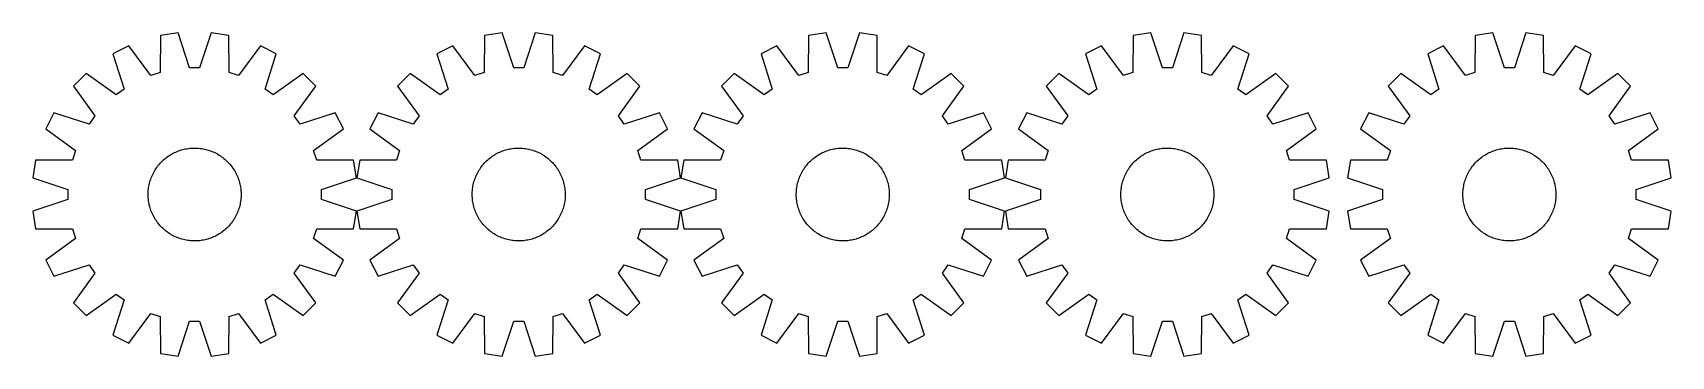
# Model space of a CAD drawing. Header units: millimetres. Extents: x 7 to 1417, y 7 to 285.
import ezdxf

# ---------------------------------------------------------------- set-up
doc = ezdxf.new("R2010")
doc.units = ezdxf.units.MM
doc.layers.add('CUT', color=7, linetype='CONTINUOUS', true_color=0x000000)

msp = doc.modelspace()

# ---------------------------------------------------------------- linework, layer by layer
at = {"layer": 'CUT'}
for p, q in [((116.332577, 282.646732), (116.15743, 250.882852)), ((131.529192, 285.05369), (116.332577, 282.646732)), ((141.511542, 254.898634), (131.529192, 285.05369)), ((160.06804, 285.053784), (150.085886, 254.898662)), ((175.26467, 282.646925), (160.06804, 285.053784)), ((175.440025, 250.883046), (175.26467, 282.646925)), ((395.242, 282.648053), (395.066961, 250.884172)), ((410.438606, 285.055063), (395.242, 282.648053)), ((420.421059, 254.90004), (410.438606, 285.055063)), ((438.977454, 285.055253), (428.995403, 254.900097)), ((454.174093, 282.648446), (438.977454, 285.055253)), ((454.349555, 250.884567), (454.174093, 282.648446)), ((674.118089, 282.647418), (673.943109, 250.883537)), ((689.314691, 285.054456), (674.118089, 282.647418)), ((699.2972, 254.899451), (689.314691, 285.054456)), ((717.853539, 285.054699), (707.871544, 254.899525)), ((733.050182, 282.64792), (717.853539, 285.054699)), ((733.225703, 250.884042), (733.050182, 282.64792)), ((953.44317, 282.647029), (953.267919, 250.883149)), ((968.639793, 285.053937), (953.44317, 282.647029)), ((978.622044, 254.898848), (968.639793, 285.053937)), ((997.17864, 285.053937), (987.196388, 254.898848)), ((1012.375263, 282.647028), (997.17864, 285.053937)), ((1012.550513, 250.883149), (1012.375263, 282.647028)), ((1247.787025, 282.647914), (1247.611947, 250.884034)), ((1262.983635, 285.054906), (1247.787025, 282.647914)), ((1272.966051, 254.899871), (1262.983635, 285.054906)), ((1291.522482, 285.055061), (1281.540394, 254.899918)), ((1306.719118, 282.648235), (1291.522482, 285.055061)), ((1306.894542, 250.884357), (1306.719118, 282.648235)), ((89.190549, 273.827655), (75.481501, 266.842489)), ((108.002753, 248.233208), (89.190549, 273.827655)), ((202.406756, 273.828025), (183.594719, 248.233455)), ((216.11585, 266.842949), (202.406756, 273.828025)), ((368.100002, 273.828883), (354.390977, 266.843671)), ((386.912293, 248.2345), (368.100002, 273.828883)), ((481.316209, 273.829638), (462.504258, 248.235004)), ((495.025326, 266.844608), (481.316209, 273.829638)), ((646.976107, 273.828197), (633.267096, 266.84296)), ((665.788446, 248.233849), (646.976107, 273.828197)), ((760.192314, 273.829162), (741.380411, 248.234493)), ((773.901445, 266.844158), (760.192314, 273.829162)), ((926.301113, 273.82804), (912.592042, 266.842919)), ((945.113233, 248.233531), (926.301113, 273.82804)), ((1039.51732, 273.828039), (1020.705199, 248.233531)), ((1053.226391, 266.842918), (1039.51732, 273.828039)), ((1220.645016, 273.828778), (1206.935983, 266.843583)), ((1239.457276, 248.234372), (1220.645016, 273.828778)), ((1333.861223, 273.829394), (1315.049241, 248.234783)), ((1347.570332, 266.844348), (1333.861223, 273.829394)), ((75.481501, 266.842489), (85.130505, 236.579121)), ((150.085886, 254.898662), (141.511542, 254.898634)), ((206.467044, 236.579517), (216.11585, 266.842949)), ((354.390977, 266.843671), (364.040084, 236.580335)), ((428.995403, 254.900097), (420.421059, 254.90004)), ((485.376623, 236.581144), (495.025326, 266.844608)), ((633.267096, 266.84296), (642.916259, 236.579642)), ((707.871544, 254.899525), (699.2972, 254.899451)), ((764.252798, 236.580676), (773.901445, 266.844158)), ((912.592042, 266.842919), (922.240947, 236.579519)), ((987.196388, 254.898848), (978.622044, 254.898848)), ((1043.577485, 236.579518), (1053.226391, 266.842918)), ((1206.935983, 266.843583), (1216.585053, 236.580235)), ((1281.540394, 254.899918), (1272.966051, 254.899871)), ((1337.921592, 236.580895), (1347.570332, 266.844348)), ((52.393143, 250.0677), (41.513598, 239.188084)), ((78.193731, 231.539225), (52.393143, 250.0677)), ((116.15743, 250.882852), (108.002753, 248.233208)), ((183.594719, 248.233455), (175.440025, 250.883046)), ((239.204317, 250.068311), (213.40385, 231.539667)), ((250.083934, 239.188766), (239.204317, 250.068311)), ((331.302676, 250.068803), (320.423168, 239.18915)), ((357.103328, 231.540416), (331.302676, 250.068803)), ((395.066961, 250.884172), (386.912293, 248.2345)), ((462.504258, 248.235004), (454.349555, 250.884567)), ((518.113851, 250.070049), (492.313446, 231.541318)), ((528.993504, 239.190541), (518.113851, 250.070049)), ((610.178826, 250.06805), (599.299338, 239.188376)), ((635.979512, 231.53971), (610.178826, 250.06805)), ((673.943109, 250.883537), (665.788446, 248.233849)), ((741.380411, 248.234493), (733.225703, 250.884042)), ((796.990001, 250.069641), (771.18963, 231.540862)), ((807.869674, 239.190153), (796.990001, 250.069641)), ((889.503629, 250.068206), (878.624048, 239.188625)), ((915.304157, 231.539646), (889.503629, 250.068206)), ((953.267919, 250.883149), (945.113233, 248.233531)), ((1020.705199, 248.233531), (1012.550513, 250.883149)), ((1076.314803, 250.068204), (1050.514275, 231.539646)), ((1087.194384, 239.188624), (1076.314803, 250.068204)), ((1183.847661, 250.068743), (1172.96814, 239.189103)), ((1209.64829, 231.540324), (1183.847661, 250.068743)), ((1247.611947, 250.884034), (1239.457276, 248.234372)), ((1315.049241, 248.234783), (1306.894542, 250.884357)), ((1370.658836, 250.06976), (1344.858409, 231.54106)), ((1381.538476, 239.190238), (1370.658836, 250.06976)), ((41.513598, 239.188084), (60.042241, 213.387616)), ((85.130505, 236.579121), (78.193731, 231.539225)), ((213.40385, 231.539667), (206.467044, 236.579517)), ((231.555459, 213.388177), (250.083934, 239.188766)), ((320.423168, 239.18915), (338.951899, 213.388745)), ((364.040084, 236.580335), (357.103328, 231.540416)), ((492.313446, 231.541318), (485.376623, 236.581144)), ((510.465117, 213.389889), (528.993504, 239.190541)), ((599.299338, 239.188376), (617.828117, 213.388006)), ((642.916259, 236.579642), (635.979512, 231.53971)), ((771.18963, 231.540862), (764.252798, 236.580676)), ((789.341334, 213.389467), (807.869674, 239.190153)), ((878.624048, 239.188625), (897.152607, 213.388097)), ((922.240947, 236.579519), (915.304157, 231.539646)), ((1050.514275, 231.539646), (1043.577485, 236.579518)), ((1068.665825, 213.388096), (1087.194384, 239.188624)), ((1172.96814, 239.189103), (1191.49684, 213.388676)), ((1216.585053, 236.580235), (1209.64829, 231.540324)), ((1344.858409, 231.54106), (1337.921592, 236.580895)), ((1363.010057, 213.389609), (1381.538476, 239.190238)), ((24.73896, 216.099616), (17.753884, 202.390522)), ((55.002391, 206.45081), (24.73896, 216.099616)), ((60.042241, 213.387616), (55.002391, 206.45081)), ((236.595354, 206.451404), (231.555459, 213.388177)), ((266.858723, 216.100408), (236.595354, 206.451404)), ((273.843888, 202.391359), (266.858723, 216.100408)), ((303.648608, 216.100625), (296.663579, 202.391507)), ((333.912073, 206.451922), (303.648608, 216.100625)), ((338.951899, 213.388745), (333.912073, 206.451922)), ((515.505036, 206.453133), (510.465117, 213.389889)), ((545.768372, 216.10224), (515.505036, 206.453133)), ((552.753584, 202.393215), (545.768372, 216.10224)), ((582.524821, 216.099821), (575.539817, 202.39069)), ((612.788303, 206.451173), (582.524821, 216.099821)), ((617.828117, 213.388006), (612.788303, 206.451173)), ((794.381266, 206.45272), (789.341334, 213.389467)), ((824.644584, 216.101883), (794.381266, 206.45272)), ((831.629822, 202.392871), (824.644584, 216.101883)), ((861.849334, 216.100213), (854.864213, 202.391141)), ((892.112734, 206.451307), (861.849334, 216.100213)), ((897.152607, 213.388097), (892.112734, 206.451307)), ((1073.705697, 206.451306), (1068.665825, 213.388096)), ((1103.969098, 216.100211), (1073.705697, 206.451306)), ((1110.954218, 202.39114), (1103.969098, 216.100211)), ((1156.193552, 216.100599), (1149.208506, 202.39149)), ((1186.457004, 206.451859), (1156.193552, 216.100599)), ((1191.49684, 213.388676), (1186.457004, 206.451859)), ((1368.049968, 206.452847), (1363.010057, 213.389609)), ((1398.313315, 216.101917), (1368.049968, 206.452847)), ((1405.298511, 202.392884), (1398.313315, 216.101917)), ((17.753884, 202.390522), (43.348454, 183.578485)), ((248.249441, 183.579155), (273.843888, 202.391359)), ((296.663579, 202.391507), (322.258213, 183.579557)), ((527.159201, 183.580924), (552.753584, 202.393215)), ((575.539817, 202.39069), (601.134486, 183.578787)), ((806.035473, 183.580533), (831.629822, 202.392871)), ((854.864213, 202.391141), (880.458722, 183.579021)), ((1085.35971, 183.579019), (1110.954218, 202.39114)), ((1149.208506, 202.39149), (1174.803117, 183.579509)), ((1379.704105, 183.580624), (1405.298511, 202.392884)), ((43.348454, 183.578485), (40.698862, 175.423791)), ((130.782327, 182.857052), (131.954266, 183.310445)), ((131.954266, 183.310445), (133.139868, 183.726804)), ((133.139868, 183.726804), (134.337964, 184.105716)), ((134.337964, 184.105716), (135.54737, 184.446808)), ((135.54737, 184.446808), (136.766893, 184.749743)), ((136.766893, 184.749743), (137.99533, 185.014223)), ((137.99533, 185.014223), (139.231468, 185.239986)), ((139.231468, 185.239986), (140.474088, 185.42681)), ((140.474088, 185.42681), (141.721963, 185.57451)), ((141.721963, 185.57451), (142.973861, 185.68294)), ((142.973861, 185.68294), (144.228548, 185.751994)), ((144.228548, 185.751994), (145.484784, 185.781603)), ((145.484784, 185.781603), (146.741331, 185.771738)), ((146.741331, 185.771738), (147.996948, 185.722408)), ((147.996948, 185.722408), (149.250395, 185.633664)), ((149.250395, 185.633664), (150.500437, 185.505591)), ((150.500437, 185.505591), (151.745839, 185.338317)), ((151.745839, 185.338317), (152.985372, 185.132006)), ((152.985372, 185.132006), (154.217814, 184.886862)), ((154.217814, 184.886862), (155.441947, 184.603128)), ((155.441947, 184.603128), (156.656563, 184.281082)), ((156.656563, 184.281082), (157.860465, 183.921044)), ((157.860465, 183.921044), (159.052463, 183.523367)), ((159.052463, 183.523367), (160.231382, 183.088445)), ((250.899086, 175.424478), (248.249441, 183.579155)), ((322.258213, 183.579557), (319.60865, 175.424854)), ((409.692089, 182.858422), (410.864026, 183.311819)), ((410.864026, 183.311819), (412.049627, 183.728181)), ((412.049627, 183.728181), (413.247721, 184.107097)), ((413.247721, 184.107097), (414.457126, 184.448194)), ((414.457126, 184.448194), (415.676648, 184.751133)), ((415.676648, 184.751133), (416.905085, 185.015617)), ((416.905085, 185.015617), (418.141222, 185.241384)), ((418.141222, 185.241384), (419.383841, 185.428212)), ((419.383841, 185.428212), (420.631715, 185.575916)), ((420.631715, 185.575916), (421.883614, 185.684351)), ((421.883614, 185.684351), (423.1383, 185.753409)), ((423.1383, 185.753409), (424.394536, 185.783022)), ((424.394536, 185.783022), (425.651083, 185.773161)), ((425.651083, 185.773161), (426.9067, 185.723836)), ((426.9067, 185.723836), (428.160148, 185.635096)), ((428.160148, 185.635096), (429.41019, 185.507027)), ((429.41019, 185.507027), (430.655593, 185.339757)), ((430.655593, 185.339757), (431.895127, 185.133451)), ((431.895127, 185.133451), (433.127569, 184.888312)), ((433.127569, 184.888312), (434.351703, 184.604581)), ((434.351703, 184.604581), (435.56632, 184.28254)), ((435.56632, 184.28254), (436.770223, 183.922505)), ((436.770223, 183.922505), (437.962223, 183.524833)), ((437.962223, 183.524833), (439.141143, 183.089915)), ((529.808873, 175.426256), (527.159201, 183.580924)), ((601.134486, 183.578787), (598.484937, 175.424079)), ((688.568363, 182.857813), (689.7403, 183.311213)), ((689.7403, 183.311213), (690.9259, 183.727577)), ((690.9259, 183.727577), (692.123993, 184.106496)), ((692.123993, 184.106496), (693.333397, 184.447594)), ((693.333397, 184.447594), (694.552919, 184.750536)), ((694.552919, 184.750536), (695.781354, 185.015022)), ((695.781354, 185.015022), (697.017492, 185.240792)), ((697.017492, 185.240792), (698.26011, 185.427622)), ((698.26011, 185.427622), (699.507984, 185.575328)), ((699.507984, 185.575328), (700.759882, 185.683765)), ((700.759882, 185.683765), (702.014568, 185.752825)), ((702.014568, 185.752825), (703.270805, 185.782441)), ((703.270805, 185.782441), (704.527351, 185.772582)), ((704.527351, 185.772582), (705.782968, 185.72326)), ((705.782968, 185.72326), (707.036417, 185.634522)), ((707.036417, 185.634522), (708.286459, 185.506456)), ((708.286459, 185.506456), (709.531862, 185.339188)), ((709.531862, 185.339188), (710.771396, 185.132884)), ((710.771396, 185.132884), (712.003839, 184.887746)), ((712.003839, 184.887746), (713.227973, 184.604018)), ((713.227973, 184.604018), (714.442592, 184.281979)), ((714.442592, 184.281979), (715.646495, 183.921947)), ((715.646495, 183.921947), (716.838496, 183.524277)), ((716.838496, 183.524277), (718.017417, 183.089361)), ((808.685161, 175.42587), (806.035473, 183.580533)), ((880.458722, 183.579021), (877.809104, 175.424335)), ((967.892593, 182.857301), (969.064533, 183.310691)), ((969.064533, 183.310691), (970.250137, 183.727045)), ((970.250137, 183.727045), (971.448234, 184.105953)), ((971.448234, 184.105953), (972.657641, 184.447041)), ((972.657641, 184.447041), (973.877165, 184.749973)), ((973.877165, 184.749973), (975.105603, 185.014448)), ((975.105603, 185.014448), (976.341742, 185.240207)), ((976.341742, 185.240207), (977.584362, 185.427027)), ((977.584362, 185.427027), (978.832237, 185.574723)), ((978.832237, 185.574723), (980.084136, 185.683149)), ((980.084136, 185.683149), (981.338823, 185.752199)), ((981.338823, 185.752199), (982.59506, 185.781803)), ((982.59506, 185.781803), (983.851606, 185.771934)), ((983.851606, 185.771934), (985.107223, 185.722601)), ((985.107223, 185.722601), (986.36067, 185.633852)), ((986.36067, 185.633852), (987.610712, 185.505775)), ((987.610712, 185.505775), (988.856113, 185.338497)), ((988.856113, 185.338497), (990.095646, 185.132182)), ((990.095646, 185.132182), (991.328086, 184.887035)), ((991.328086, 184.887035), (992.552218, 184.603296)), ((992.552218, 184.603296), (993.766834, 184.281247)), ((993.766834, 184.281247), (994.970734, 183.921204)), ((994.970734, 183.921204), (996.162731, 183.523524)), ((996.162731, 183.523524), (997.341649, 183.088598)), ((1088.009327, 175.424334), (1085.35971, 183.579019)), ((1174.803117, 183.579509), (1172.153543, 175.424809)), ((1262.236992, 182.858266), (1263.40893, 183.311662)), ((1263.40893, 183.311662), (1264.594531, 183.728022)), ((1264.594531, 183.728022), (1265.792626, 184.106937)), ((1265.792626, 184.106937), (1267.002031, 184.448032)), ((1267.002031, 184.448032), (1268.221554, 184.75097)), ((1268.221554, 184.75097), (1269.44999, 185.015452)), ((1269.44999, 185.015452), (1270.686128, 185.241218)), ((1270.686128, 185.241218), (1271.928747, 185.428044)), ((1271.928747, 185.428044), (1273.176622, 185.575747)), ((1273.176622, 185.575747), (1274.42852, 185.68418)), ((1274.42852, 185.68418), (1275.683206, 185.753236)), ((1275.683206, 185.753236), (1276.939443, 185.782848)), ((1276.939443, 185.782848), (1278.195989, 185.772986)), ((1278.195989, 185.772986), (1279.451606, 185.723659)), ((1279.451606, 185.723659), (1280.705054, 185.634917)), ((1280.705054, 185.634917), (1281.955096, 185.506847)), ((1281.955096, 185.506847), (1283.200498, 185.339576)), ((1283.200498, 185.339576), (1284.440032, 185.133268)), ((1284.440032, 185.133268), (1285.672474, 184.888127)), ((1285.672474, 184.888127), (1286.896607, 184.604395)), ((1286.896607, 184.604395), (1288.111225, 184.282352)), ((1288.111225, 184.282352), (1289.315127, 183.922316)), ((1289.315127, 183.922316), (1290.507126, 183.524642)), ((1290.507126, 183.524642), (1291.686046, 183.089723)), ((1382.353767, 175.425953), (1379.704105, 183.580624)), ((8.934983, 175.248436), (6.528125, 160.051806)), ((40.698862, 175.423791), (8.934983, 175.248436)), ((113.254657, 169.039258), (114.001218, 170.050027)), ((114.001218, 170.050027), (114.779159, 171.036848)), ((114.779159, 171.036848), (115.587713, 171.998745)), ((115.587713, 171.998745), (116.426082, 172.934771)), ((116.426082, 172.934771), (117.293439, 173.844001)), ((117.293439, 173.844001), (118.188927, 174.725538)), ((118.188927, 174.725538), (119.111663, 175.578512)), ((119.111663, 175.578512), (120.060736, 176.402082)), ((120.060736, 176.402082), (121.03521, 177.195434)), ((121.03521, 177.195434), (122.034123, 177.957785)), ((122.034123, 177.957785), (123.056489, 178.688384)), ((123.056489, 178.688384), (124.1013, 179.386508)), ((124.1013, 179.386508), (125.167523, 180.051471)), ((125.167523, 180.051471), (126.254107, 180.682614)), ((126.254107, 180.682614), (127.35998, 181.279315)), ((127.35998, 181.279315), (128.48405, 181.840985)), ((128.48405, 181.840985), (129.625208, 182.367071)), ((129.625208, 182.367071), (130.782327, 182.857052)), ((160.231382, 183.088445), (161.396058, 182.616707)), ((161.396058, 182.616707), (162.545342, 182.108619)), ((162.545342, 182.108619), (163.678099, 181.564681)), ((163.678099, 181.564681), (164.793212, 180.985431)), ((164.793212, 180.985431), (165.889579, 180.371441)), ((165.889579, 180.371441), (166.96612, 179.723315)), ((166.96612, 179.723315), (168.021772, 179.041694)), ((168.021772, 179.041694), (169.055492, 178.327251)), ((169.055492, 178.327251), (170.066261, 177.580691)), ((170.066261, 177.580691), (171.053081, 176.80275)), ((171.053081, 176.80275), (172.014979, 175.994195)), ((172.014979, 175.994195), (172.951005, 175.155826)), ((172.951005, 175.155826), (173.860235, 174.28847)), ((173.860235, 174.28847), (174.741772, 173.392981)), ((174.741772, 173.392981), (175.594746, 172.470245)), ((175.594746, 172.470245), (176.418315, 171.521172)), ((176.418315, 171.521172), (177.211667, 170.546698)), ((177.211667, 170.546698), (177.974019, 169.547785)), ((177.974019, 169.547785), (178.704617, 168.525419)), ((282.662966, 175.249331), (250.899086, 175.424478)), ((285.069924, 160.052716), (282.662966, 175.249331)), ((287.844771, 175.249392), (285.437964, 160.052753)), ((319.60865, 175.424854), (287.844771, 175.249392)), ((392.164466, 169.040568), (392.911023, 170.05134)), ((392.911023, 170.05134), (393.688961, 171.038163)), ((393.688961, 171.038163), (394.497512, 172.000063)), ((394.497512, 172.000063), (395.335878, 172.936092)), ((395.335878, 172.936092), (396.203231, 173.845325)), ((396.203231, 173.845325), (397.098716, 174.726865)), ((397.098716, 174.726865), (398.02145, 175.579842)), ((398.02145, 175.579842), (398.97052, 176.403415)), ((398.97052, 176.403415), (399.944992, 177.19677)), ((399.944992, 177.19677), (400.943902, 177.959125)), ((400.943902, 177.959125), (401.966266, 178.689727)), ((401.966266, 178.689727), (403.011073, 179.387855)), ((403.011073, 179.387855), (404.077295, 180.052821)), ((404.077295, 180.052821), (405.163877, 180.683968)), ((405.163877, 180.683968), (406.269747, 181.280673)), ((406.269747, 181.280673), (407.393815, 181.842347)), ((407.393815, 181.842347), (408.534971, 182.368436)), ((408.534971, 182.368436), (409.692089, 182.858422)), ((439.141143, 183.089915), (440.305821, 182.618181)), ((440.305821, 182.618181), (441.455106, 182.110096)), ((441.455106, 182.110096), (442.587865, 181.566163)), ((442.587865, 181.566163), (443.70298, 180.986916)), ((443.70298, 180.986916), (444.79935, 180.372929)), ((444.79935, 180.372929), (445.875893, 179.724808)), ((445.875893, 179.724808), (446.931547, 179.043191)), ((446.931547, 179.043191), (447.965269, 178.328751)), ((447.965269, 178.328751), (448.976041, 177.582194)), ((448.976041, 177.582194), (449.962864, 176.804256)), ((449.962864, 176.804256), (450.924764, 175.995705)), ((450.924764, 175.995705), (451.860793, 175.157339)), ((451.860793, 175.157339), (452.770026, 174.289986)), ((452.770026, 174.289986), (453.651566, 173.3945)), ((453.651566, 173.3945), (454.504543, 172.471767)), ((454.504543, 172.471767), (455.328116, 171.522697)), ((455.328116, 171.522697), (456.121471, 170.548225)), ((456.121471, 170.548225), (456.883826, 169.549315)), ((456.883826, 169.549315), (457.614428, 168.526951)), ((561.572754, 175.251217), (529.808873, 175.426256)), ((563.979764, 160.05461), (561.572754, 175.251217)), ((566.721059, 175.248558), (564.31428, 160.051915)), ((598.484937, 175.424079), (566.721059, 175.248558)), ((671.040765, 169.039927), (671.787321, 170.0507)), ((671.787321, 170.0507), (672.565257, 171.037525)), ((672.565257, 171.037525), (673.373806, 171.999427)), ((673.373806, 171.999427), (674.21217, 172.935457)), ((674.21217, 172.935457), (675.079522, 173.844691)), ((675.079522, 173.844691), (675.975005, 174.726233)), ((675.975005, 174.726233), (676.897737, 175.579212)), ((676.897737, 175.579212), (677.846806, 176.402787)), ((677.846806, 176.402787), (678.821276, 177.196144)), ((678.821276, 177.196144), (679.820185, 177.9585)), ((679.820185, 177.9585), (680.842547, 178.689104)), ((680.842547, 178.689104), (681.887354, 179.387235)), ((681.887354, 179.387235), (682.953574, 180.052202)), ((682.953574, 180.052202), (684.040155, 180.683351)), ((684.040155, 180.683351), (685.146024, 181.280058)), ((685.146024, 181.280058), (686.270091, 181.841734)), ((686.270091, 181.841734), (687.411246, 182.367826)), ((687.411246, 182.367826), (688.568363, 182.857813)), ((718.017417, 183.089361), (719.182095, 182.617629)), ((719.182095, 182.617629), (720.331382, 182.109547)), ((720.331382, 182.109547), (721.464142, 181.565615)), ((721.464142, 181.565615), (722.579257, 180.986371)), ((722.579257, 180.986371), (723.675628, 180.372386)), ((723.675628, 180.372386), (724.752172, 179.724266)), ((724.752172, 179.724266), (725.807828, 179.042651)), ((725.807828, 179.042651), (726.841552, 178.328213)), ((726.841552, 178.328213), (727.852325, 177.581658)), ((727.852325, 177.581658), (728.839149, 176.803722)), ((728.839149, 176.803722), (729.801051, 175.995173)), ((729.801051, 175.995173), (730.737081, 175.156809)), ((730.737081, 175.156809), (731.646316, 174.289457)), ((731.646316, 174.289457), (732.527857, 173.393973)), ((732.527857, 173.393973), (733.380836, 172.471242)), ((733.380836, 172.471242), (734.204411, 171.522173)), ((734.204411, 171.522173), (734.997768, 170.547703)), ((734.997768, 170.547703), (735.760124, 169.548794)), ((735.760124, 169.548794), (736.490728, 168.526432)), ((840.449042, 175.250889), (808.685161, 175.42587)), ((842.85608, 160.054287), (840.449042, 175.250889)), ((846.045224, 175.249084), (843.638316, 160.052462)), ((877.809104, 175.424335), (846.045224, 175.249084)), ((950.364878, 169.039565), (951.111441, 170.050331)), ((951.111441, 170.050331), (951.889386, 171.037149)), ((951.889386, 171.037149), (952.697943, 171.999044)), ((952.697943, 171.999044), (953.536315, 172.935067)), ((953.536315, 172.935067), (954.403675, 173.844294)), ((954.403675, 173.844294), (955.299166, 174.725829)), ((955.299166, 174.725829), (956.221905, 175.5788)), ((956.221905, 175.5788), (957.170981, 176.402366)), ((957.170981, 176.402366), (958.145458, 177.195715)), ((958.145458, 177.195715), (959.144373, 177.958063)), ((959.144373, 177.958063), (960.166742, 178.688658)), ((960.166742, 178.688658), (961.211554, 179.386779)), ((961.211554, 179.386779), (962.27778, 180.051738)), ((962.27778, 180.051738), (963.364366, 180.682878)), ((963.364366, 180.682878), (964.470241, 181.279575)), ((964.470241, 181.279575), (965.594312, 181.841242)), ((965.594312, 181.841242), (966.735472, 182.367324)), ((966.735472, 182.367324), (967.892593, 182.857301)), ((997.341649, 183.088598), (998.506323, 182.616856)), ((998.506323, 182.616856), (999.655605, 182.108764)), ((999.655605, 182.108764), (1000.78836, 181.564823)), ((1000.78836, 181.564823), (1001.903471, 180.985569)), ((1001.903471, 180.985569), (1002.999837, 180.371575)), ((1002.999837, 180.371575), (1004.076376, 179.723446)), ((1004.076376, 179.723446), (1005.132025, 179.041821)), ((1005.132025, 179.041821), (1006.165743, 178.327375)), ((1006.165743, 178.327375), (1007.17651, 177.580811)), ((1007.17651, 177.580811), (1008.163327, 176.802867)), ((1008.163327, 176.802867), (1009.125222, 175.994309)), ((1009.125222, 175.994309), (1010.061245, 175.155937)), ((1010.061245, 175.155937), (1010.970473, 174.288578)), ((1010.970473, 174.288578), (1011.852007, 173.393087)), ((1011.852007, 173.393087), (1012.704978, 172.470348)), ((1012.704978, 172.470348), (1013.528544, 171.521272)), ((1013.528544, 171.521272), (1014.321893, 170.546795)), ((1014.321893, 170.546795), (1015.084241, 169.547879)), ((1015.084241, 169.547879), (1015.814836, 168.525511)), ((1119.773207, 175.249083), (1088.009327, 175.424334)), ((1122.180115, 160.05246), (1119.773207, 175.249083)), ((1140.389665, 175.249385), (1137.982839, 160.052749)), ((1172.153543, 175.424809), (1140.389665, 175.249385)), ((1244.709352, 169.040434), (1245.45591, 170.051205)), ((1245.45591, 170.051205), (1246.233849, 171.038027)), ((1246.233849, 171.038027), (1247.042401, 171.999926)), ((1247.042401, 171.999926), (1247.880768, 172.935954)), ((1247.880768, 172.935954), (1248.748123, 173.845185)), ((1248.748123, 173.845185), (1249.643609, 174.726724)), ((1249.643609, 174.726724), (1250.566343, 175.579701)), ((1250.566343, 175.579701), (1251.515415, 176.403272)), ((1251.515415, 176.403272), (1252.489887, 177.196626)), ((1252.489887, 177.196626), (1253.488799, 177.95898)), ((1253.488799, 177.95898), (1254.511163, 178.68958)), ((1254.511163, 178.68958), (1255.555972, 179.387708)), ((1255.555972, 179.387708), (1256.622194, 180.052672)), ((1256.622194, 180.052672), (1257.708777, 180.683817)), ((1257.708777, 180.683817), (1258.814648, 181.280521)), ((1258.814648, 181.280521), (1259.938717, 181.842194)), ((1259.938717, 181.842194), (1261.079873, 182.368282)), ((1261.079873, 182.368282), (1262.236992, 182.858266)), ((1291.686046, 183.089723), (1292.850723, 182.617988)), ((1292.850723, 182.617988), (1294.000008, 182.109902)), ((1294.000008, 182.109902), (1295.132766, 181.565966)), ((1295.132766, 181.565966), (1296.24788, 180.986719)), ((1296.24788, 180.986719), (1297.344249, 180.37273)), ((1297.344249, 180.37273), (1298.420792, 179.724607)), ((1298.420792, 179.724607), (1299.476445, 179.042989)), ((1299.476445, 179.042989), (1300.510167, 178.328548)), ((1300.510167, 178.328548), (1301.520937, 177.58199)), ((1301.520937, 177.58199), (1302.507759, 176.804051)), ((1302.507759, 176.804051), (1303.469659, 175.995499)), ((1303.469659, 175.995499), (1304.405686, 175.157132)), ((1304.405686, 175.157132), (1305.314918, 174.289777)), ((1305.314918, 174.289777), (1306.196457, 173.394291)), ((1306.196457, 173.394291), (1307.049433, 172.471556)), ((1307.049433, 172.471556), (1307.873005, 171.522485)), ((1307.873005, 171.522485), (1308.666359, 170.548012)), ((1308.666359, 170.548012), (1309.428712, 169.549101)), ((1309.428712, 169.549101), (1310.159313, 168.526737)), ((1414.117647, 175.250875), (1382.353767, 175.425953)), ((1416.524638, 160.054265), (1414.117647, 175.250875)), ((6.528125, 160.051806), (36.683246, 150.069652)), ((106.695046, 154.20158), (106.978781, 155.425713)), ((106.978781, 155.425713), (107.300826, 156.640329)), ((107.300826, 156.640329), (107.660865, 157.844231)), ((107.660865, 157.844231), (108.058541, 159.036229)), ((108.058541, 159.036229), (108.493463, 160.215148)), ((108.493463, 160.215148), (108.965201, 161.379824)), ((108.965201, 161.379824), (109.473289, 162.529108)), ((109.473289, 162.529108), (110.017227, 163.661865)), ((110.017227, 163.661865), (110.596477, 164.776978)), ((110.596477, 164.776978), (111.210468, 165.873345)), ((111.210468, 165.873345), (111.858593, 166.949886)), ((111.858593, 166.949886), (112.540214, 168.005538)), ((112.540214, 168.005538), (113.254657, 169.039258)), ((178.704617, 168.525419), (179.402742, 167.480609)), ((179.402742, 167.480609), (180.067704, 166.414385)), ((180.067704, 166.414385), (180.698847, 165.327801)), ((180.698847, 165.327801), (181.295549, 164.221928)), ((181.295549, 164.221928), (181.857219, 163.097858)), ((181.857219, 163.097858), (182.383305, 161.956701)), ((182.383305, 161.956701), (182.873286, 160.799581)), ((182.873286, 160.799581), (183.326679, 159.627642)), ((183.326679, 159.627642), (183.743037, 158.44204)), ((183.743037, 158.44204), (184.12195, 157.243945)), ((184.12195, 157.243945), (184.463042, 156.034539)), ((184.463042, 156.034539), (184.765977, 154.815015)), ((254.914868, 150.070366), (285.069924, 160.052716)), ((285.437964, 160.052753), (315.59312, 150.070702)), ((385.604905, 154.202867), (385.888636, 155.427001)), ((385.888636, 155.427001), (386.210677, 156.641619)), ((386.210677, 156.641619), (386.570712, 157.845522)), ((386.570712, 157.845522), (386.968384, 159.037522)), ((386.968384, 159.037522), (387.403302, 160.216442)), ((387.403302, 160.216442), (387.875036, 161.38112)), ((387.875036, 161.38112), (388.38312, 162.530405)), ((388.38312, 162.530405), (388.927054, 163.663164)), ((388.927054, 163.663164), (389.5063, 164.778279)), ((389.5063, 164.778279), (390.120287, 165.874649)), ((390.120287, 165.874649), (390.768409, 166.951192)), ((390.768409, 166.951192), (391.450026, 168.006845)), ((391.450026, 168.006845), (392.164466, 169.040568)), ((457.614428, 168.526951), (458.312556, 167.482143)), ((458.312556, 167.482143), (458.977522, 166.415922)), ((458.977522, 166.415922), (459.608669, 165.32934)), ((459.608669, 165.32934), (460.205374, 164.22347)), ((460.205374, 164.22347), (460.767048, 163.099402)), ((460.767048, 163.099402), (461.293138, 161.958246)), ((461.293138, 161.958246), (461.783123, 160.801128)), ((461.783123, 160.801128), (462.23652, 159.62919)), ((462.23652, 159.62919), (462.652882, 158.44359)), ((462.652882, 158.44359), (463.031799, 157.245496)), ((463.031799, 157.245496), (463.372895, 156.036091)), ((463.372895, 156.036091), (463.675834, 154.816568)), ((533.824741, 150.072157), (563.979764, 160.05461)), ((564.31428, 160.051915), (594.469454, 150.06992)), ((664.481232, 154.202215), (664.76496, 155.426349)), ((664.76496, 155.426349), (665.087, 156.640967)), ((665.087, 156.640967), (665.447032, 157.844871)), ((665.447032, 157.844871), (665.844702, 159.036871)), ((665.844702, 159.036871), (666.279618, 160.215793)), ((666.279618, 160.215793), (666.751349, 161.380471)), ((666.751349, 161.380471), (667.259432, 162.529757)), ((667.259432, 162.529757), (667.803364, 163.662517)), ((667.803364, 163.662517), (668.382608, 164.777633)), ((668.382608, 164.777633), (668.996593, 165.874004)), ((668.996593, 165.874004), (669.644713, 166.950548)), ((669.644713, 166.950548), (670.326328, 168.006203)), ((670.326328, 168.006203), (671.040765, 169.039927)), ((736.490728, 168.526432), (737.188859, 167.481625)), ((737.188859, 167.481625), (737.853826, 166.415405)), ((737.853826, 166.415405), (738.484975, 165.328824)), ((738.484975, 165.328824), (739.081682, 164.222955)), ((739.081682, 164.222955), (739.643359, 163.098888)), ((739.643359, 163.098888), (740.16945, 161.957733)), ((740.16945, 161.957733), (740.659437, 160.800616)), ((740.659437, 160.800616), (741.112837, 159.628679)), ((741.112837, 159.628679), (741.529201, 158.443079)), ((741.529201, 158.443079), (741.90812, 157.244986)), ((741.90812, 157.244986), (742.249218, 156.035582)), ((742.249218, 156.035582), (742.55216, 154.81606)), ((812.701076, 150.071779), (842.85608, 160.054287)), ((843.638316, 160.052462), (873.793405, 150.07021)), ((943.805218, 154.201908), (944.088957, 155.42604)), ((944.088957, 155.42604), (944.411006, 156.640655)), ((944.411006, 156.640655), (944.771049, 157.844556)), ((944.771049, 157.844556), (945.168729, 159.036553)), ((945.168729, 159.036553), (945.603655, 160.21547)), ((945.603655, 160.21547), (946.075396, 161.380145)), ((946.075396, 161.380145), (946.583489, 162.529427)), ((946.583489, 162.529427), (947.12743, 163.662182)), ((947.12743, 163.662182), (947.706684, 164.777293)), ((947.706684, 164.777293), (948.320678, 165.873659)), ((948.320678, 165.873659), (948.968807, 166.950197)), ((948.968807, 166.950197), (949.650431, 168.005847)), ((949.650431, 168.005847), (950.364878, 169.039565)), ((1015.814836, 168.525511), (1016.512958, 167.480698)), ((1016.512958, 167.480698), (1017.177916, 166.414473)), ((1017.177916, 166.414473), (1017.809056, 165.327887)), ((1017.809056, 165.327887), (1018.405753, 164.222012)), ((1018.405753, 164.222012), (1018.96742, 163.09794)), ((1018.96742, 163.09794), (1019.493502, 161.956781)), ((1019.493502, 161.956781), (1019.983479, 160.79966)), ((1019.983479, 160.79966), (1020.436869, 159.627719)), ((1020.436869, 159.627719), (1020.853223, 158.442116)), ((1020.853223, 158.442116), (1021.232131, 157.244019)), ((1021.232131, 157.244019), (1021.57322, 156.034612)), ((1021.57322, 156.034612), (1021.876151, 154.815088)), ((1092.025026, 150.070208), (1122.180115, 160.05246)), ((1137.982839, 160.052749), (1168.137982, 150.070662)), ((1238.149773, 154.202741), (1238.433505, 155.426875)), ((1238.433505, 155.426875), (1238.755548, 156.641492)), ((1238.755548, 156.641492), (1239.115584, 157.845394)), ((1239.115584, 157.845394), (1239.513258, 159.037394)), ((1239.513258, 159.037394), (1239.948177, 160.216314)), ((1239.948177, 160.216314), (1240.419912, 161.380991)), ((1240.419912, 161.380991), (1240.927998, 162.530275)), ((1240.927998, 162.530275), (1241.471933, 163.663034)), ((1241.471933, 163.663034), (1242.051181, 164.778148)), ((1242.051181, 164.778148), (1242.665169, 165.874517)), ((1242.665169, 165.874517), (1243.313293, 166.951059)), ((1243.313293, 166.951059), (1243.994911, 168.006712)), ((1243.994911, 168.006712), (1244.709352, 169.040434)), ((1310.159313, 168.526737), (1310.85744, 167.481928)), ((1310.85744, 167.481928), (1311.522405, 166.415706)), ((1311.522405, 166.415706), (1312.15355, 165.329123)), ((1312.15355, 165.329123), (1312.750254, 164.223252)), ((1312.750254, 164.223252), (1313.311927, 163.099183)), ((1313.311927, 163.099183), (1313.838015, 161.958026)), ((1313.838015, 161.958026), (1314.327998, 160.800908)), ((1314.327998, 160.800908), (1314.781394, 159.62897)), ((1314.781394, 159.62897), (1315.197755, 158.443369)), ((1315.197755, 158.443369), (1315.57667, 157.245274)), ((1315.57667, 157.245274), (1315.917765, 156.035869)), ((1315.917765, 156.035869), (1316.220703, 154.816346)), ((1386.369604, 150.071849), (1416.524638, 160.054265)), ((36.683274, 141.495309), (6.528218, 131.512958)), ((36.683246, 150.069652), (36.683274, 141.495309)), ((105.800306, 145.46855), (105.810171, 146.725097)), ((105.829915, 144.212314), (105.800306, 145.46855)), ((105.810171, 146.725097), (105.8595, 147.980714)), ((105.898968, 142.957627), (105.829915, 144.212314)), ((105.8595, 147.980714), (105.948245, 149.234162)), ((106.007399, 141.705729), (105.898968, 142.957627)), ((105.948245, 149.234162), (106.076317, 150.484203)), ((106.155099, 140.457854), (106.007399, 141.705729)), ((106.076317, 150.484203), (106.243592, 151.729605)), ((106.243592, 151.729605), (106.449902, 152.969139)), ((106.449902, 152.969139), (106.695046, 154.20158)), ((184.765977, 154.815015), (185.030457, 153.586578)), ((185.030457, 153.586578), (185.25622, 152.35044)), ((185.25622, 152.35044), (185.443044, 151.10782)), ((185.521825, 141.081471), (185.35455, 139.836069)), ((185.443044, 151.10782), (185.590743, 149.859946)), ((185.649897, 142.331513), (185.521825, 141.081471)), ((185.590743, 149.859946), (185.699174, 148.608047)), ((185.738642, 143.584961), (185.649897, 142.331513)), ((185.699174, 148.608047), (185.768227, 147.353361)), ((185.787971, 144.840577), (185.738642, 143.584961)), ((185.768227, 147.353361), (185.797836, 146.097124)), ((185.797836, 146.097124), (185.787971, 144.840577)), ((254.914896, 141.496022), (254.914868, 150.070366)), ((285.070018, 131.513869), (254.914896, 141.496022)), ((315.593177, 141.496358), (285.438154, 131.513905)), ((315.59312, 150.070702), (315.593177, 141.496358)), ((384.710195, 145.469835), (384.720056, 146.726382)), ((384.739808, 144.213599), (384.710195, 145.469835)), ((384.720056, 146.726382), (384.76938, 147.981999)), ((384.808866, 142.958912), (384.739808, 144.213599)), ((384.76938, 147.981999), (384.858121, 149.235447)), ((384.917301, 141.707014), (384.808866, 142.958912)), ((384.858121, 149.235447), (384.986189, 150.485489)), ((385.065005, 140.45914), (384.917301, 141.707014)), ((384.986189, 150.485489), (385.153459, 151.730891)), ((385.153459, 151.730891), (385.359766, 152.970425)), ((385.359766, 152.970425), (385.604905, 154.202867)), ((463.675834, 154.816568), (463.940318, 153.588132)), ((463.940318, 153.588132), (464.166086, 152.351995)), ((464.166086, 152.351995), (464.352913, 151.109376)), ((464.431729, 141.083027), (464.264459, 139.837624)), ((464.352913, 151.109376), (464.500618, 149.861501)), ((464.559797, 142.333069), (464.431729, 141.083027)), ((464.500618, 149.861501), (464.609052, 148.609603)), ((464.648538, 143.586517), (464.559797, 142.333069)), ((464.609052, 148.609603), (464.67811, 147.354917)), ((464.697863, 144.842134), (464.648538, 143.586517)), ((464.67811, 147.354917), (464.707723, 146.098681)), ((464.707723, 146.098681), (464.697863, 144.842134)), ((533.824798, 141.497814), (533.824741, 150.072157)), ((563.979954, 131.515763), (533.824798, 141.497814)), ((594.469527, 141.495576), (564.314523, 131.513067)), ((594.469454, 150.06992), (594.469527, 141.495576)), ((663.586538, 145.469181), (663.596396, 146.725727)), ((663.616153, 144.212944), (663.586538, 145.469181)), ((663.596396, 146.725727), (663.645719, 147.981344)), ((663.685214, 142.958258), (663.616153, 144.212944)), ((663.645719, 147.981344), (663.734457, 149.234792)), ((663.793651, 141.70636), (663.685214, 142.958258)), ((663.734457, 149.234792), (663.862523, 150.484835)), ((663.941357, 140.458486), (663.793651, 141.70636)), ((663.862523, 150.484835), (664.029791, 151.730238)), ((664.029791, 151.730238), (664.236095, 152.969772)), ((664.236095, 152.969772), (664.481232, 154.202215)), ((742.55216, 154.81606), (742.816646, 153.587624)), ((742.816646, 153.587624), (743.042416, 152.351487)), ((743.042416, 152.351487), (743.229246, 151.108868)), ((743.30808, 141.08252), (743.140812, 139.837117)), ((743.229246, 151.108868), (743.376952, 149.860994)), ((743.436146, 142.332562), (743.30808, 141.08252)), ((743.376952, 149.860994), (743.485389, 148.609097)), ((743.524884, 143.58601), (743.436146, 142.332562)), ((743.485389, 148.609097), (743.55445, 147.35441)), ((743.574207, 144.841627), (743.524884, 143.58601)), ((743.55445, 147.35441), (743.584065, 146.098174)), ((743.584065, 146.098174), (743.574207, 144.841627)), ((812.701149, 141.497435), (812.701076, 150.071779)), ((842.856323, 131.51544), (812.701149, 141.497435)), ((873.793405, 141.495866), (843.638315, 131.513614)), ((873.793405, 150.07021), (873.793405, 141.495866)), ((942.910449, 145.468881), (942.920318, 146.725428)), ((942.940054, 144.212645), (942.910449, 145.468881)), ((942.920318, 146.725428), (942.969651, 147.981045)), ((943.009103, 142.957958), (942.940054, 144.212645)), ((942.969651, 147.981045), (943.0584, 149.234492)), ((943.11753, 141.706059), (943.009103, 142.957958)), ((943.0584, 149.234492), (943.186477, 150.484533)), ((943.265225, 140.458184), (943.11753, 141.706059)), ((943.186477, 150.484533), (943.353755, 151.729935)), ((943.353755, 151.729935), (943.56007, 152.969467)), ((943.56007, 152.969467), (943.805218, 154.201908)), ((1021.876151, 154.815088), (1022.140627, 153.58665)), ((1022.140627, 153.58665), (1022.366386, 152.350511)), ((1022.366386, 152.350511), (1022.553205, 151.10789)), ((1022.631954, 141.081541), (1022.464675, 139.83614)), ((1022.553205, 151.10789), (1022.700901, 149.860015)), ((1022.76003, 142.331582), (1022.631954, 141.081541)), ((1022.700901, 149.860015), (1022.809327, 148.608116)), ((1022.848779, 143.58503), (1022.76003, 142.331582)), ((1022.809327, 148.608116), (1022.878377, 147.35343)), ((1022.898113, 144.840646), (1022.848779, 143.58503)), ((1022.878377, 147.35343), (1022.907982, 146.097193)), ((1022.907982, 146.097193), (1022.898113, 144.840646)), ((1092.025026, 141.495865), (1092.025026, 150.070208)), ((1122.180115, 131.513612), (1092.025026, 141.495865)), ((1168.138029, 141.496318), (1137.982994, 131.513902)), ((1168.137982, 150.070662), (1168.138029, 141.496318)), ((1237.255052, 145.46971), (1237.264914, 146.726257)), ((1237.284663, 144.213473), (1237.255052, 145.46971)), ((1237.264914, 146.726257), (1237.31424, 147.981873)), ((1237.35372, 142.958787), (1237.284663, 144.213473)), ((1237.31424, 147.981873), (1237.402982, 149.235321)), ((1237.462153, 141.706889), (1237.35372, 142.958787)), ((1237.402982, 149.235321), (1237.531052, 150.485363)), ((1237.609855, 140.459014), (1237.462153, 141.706889)), ((1237.531052, 150.485363), (1237.698324, 151.730766)), ((1237.698324, 151.730766), (1237.904632, 152.970299)), ((1237.904632, 152.970299), (1238.149773, 154.202741)), ((1316.220703, 154.816346), (1316.485185, 153.58791)), ((1316.485185, 153.58791), (1316.710951, 152.351772)), ((1316.710951, 152.351772), (1316.897777, 151.109153)), ((1316.97658, 141.082804), (1316.809309, 139.837401)), ((1316.897777, 151.109153), (1317.04548, 149.861278)), ((1317.10465, 142.332846), (1316.97658, 141.082804)), ((1317.04548, 149.861278), (1317.153913, 148.60938)), ((1317.193392, 143.586294), (1317.10465, 142.332846)), ((1317.153913, 148.60938), (1317.222969, 147.354694)), ((1317.242719, 144.841911), (1317.193392, 143.586294)), ((1317.222969, 147.354694), (1317.252581, 146.098457)), ((1317.252581, 146.098457), (1317.242719, 144.841911)), ((1386.36965, 141.497505), (1386.369604, 150.071849)), ((1416.524794, 131.515418), (1386.36965, 141.497505)), ((6.528218, 131.512958), (8.935176, 116.316343)), ((106.341922, 139.215234), (106.155099, 140.457854)), ((106.567685, 137.979096), (106.341922, 139.215234)), ((106.832165, 136.750659), (106.567685, 137.979096)), ((107.135101, 135.531136), (106.832165, 136.750659)), ((107.476193, 134.32173), (107.135101, 135.531136)), ((107.855105, 133.123634), (107.476193, 134.32173)), ((108.271463, 131.938032), (107.855105, 133.123634)), ((108.724856, 130.766093), (108.271463, 131.938032)), ((109.214838, 129.608974), (108.724856, 130.766093)), ((109.740923, 128.467816), (109.214838, 129.608974)), ((110.302594, 127.343746), (109.740923, 128.467816)), ((110.899295, 126.237873), (110.302594, 127.343746)), ((181.580915, 127.903809), (181.001665, 126.788697)), ((182.124853, 129.036567), (181.580915, 127.903809)), ((182.632941, 130.18585), (182.124853, 129.036567)), ((183.104679, 131.350526), (182.632941, 130.18585)), ((183.539601, 132.529445), (183.104679, 131.350526)), ((183.937277, 133.721444), (183.539601, 132.529445)), ((184.297316, 134.925345), (183.937277, 133.721444)), ((184.619362, 136.139962), (184.297316, 134.925345)), ((184.903096, 137.364095), (184.619362, 136.139962)), ((185.14824, 138.596536), (184.903096, 137.364095)), ((185.35455, 139.836069), (185.14824, 138.596536)), ((282.663159, 116.317238), (285.070018, 131.513869)), ((285.438154, 131.513905), (287.845164, 116.317299)), ((385.251833, 139.216521), (385.065005, 140.45914)), ((385.4776, 137.980383), (385.251833, 139.216521)), ((385.742084, 136.751947), (385.4776, 137.980383)), ((386.045023, 135.532425), (385.742084, 136.751947)), ((386.386119, 134.32302), (386.045023, 135.532425)), ((386.765036, 133.124926), (386.386119, 134.32302)), ((387.181398, 131.939325), (386.765036, 133.124926)), ((387.634795, 130.767388), (387.181398, 131.939325)), ((388.12478, 129.61027), (387.634795, 130.767388)), ((388.65087, 128.469114), (388.12478, 129.61027)), ((389.212544, 127.345046), (388.65087, 128.469114)), ((389.809249, 126.239175), (389.212544, 127.345046)), ((460.490864, 127.905352), (459.911618, 126.790237)), ((461.034798, 129.038111), (460.490864, 127.905352)), ((461.542882, 130.187396), (461.034798, 129.038111)), ((462.014616, 131.352074), (461.542882, 130.187396)), ((462.449534, 132.530994), (462.014616, 131.352074)), ((462.847206, 133.722994), (462.449534, 132.530994)), ((463.207241, 134.926897), (462.847206, 133.722994)), ((463.529282, 136.141514), (463.207241, 134.926897)), ((463.813013, 137.365648), (463.529282, 136.141514)), ((464.058152, 138.59809), (463.813013, 137.365648)), ((464.264459, 139.837624), (464.058152, 138.59809)), ((561.573147, 116.319124), (563.979954, 131.515763)), ((564.314523, 131.513067), (566.721561, 116.316465)), ((664.128187, 139.215867), (663.941357, 140.458486)), ((664.353957, 137.97973), (664.128187, 139.215867)), ((664.618443, 136.751295), (664.353957, 137.97973)), ((664.921385, 135.531773), (664.618443, 136.751295)), ((665.262483, 134.322369), (664.921385, 135.531773)), ((665.641402, 133.124275), (665.262483, 134.322369)), ((666.057766, 131.938675), (665.641402, 133.124275)), ((666.511166, 130.766739), (666.057766, 131.938675)), ((667.001153, 129.609622), (666.511166, 130.766739)), ((667.527244, 128.468467), (667.001153, 129.609622)), ((668.088921, 127.3444), (667.527244, 128.468467)), ((668.685628, 126.23853), (668.088921, 127.3444)), ((739.367239, 127.904837), (738.787995, 126.789722)), ((739.911171, 129.037597), (739.367239, 127.904837)), ((740.419254, 130.186883), (739.911171, 129.037597)), ((740.890985, 131.351562), (740.419254, 130.186883)), ((741.325901, 132.530483), (740.890985, 131.351562)), ((741.723571, 133.722484), (741.325901, 132.530483)), ((742.083603, 134.926387), (741.723571, 133.722484)), ((742.405643, 136.141005), (742.083603, 134.926387)), ((742.689371, 137.36514), (742.405643, 136.141005)), ((742.934508, 138.597582), (742.689371, 137.36514)), ((743.140812, 139.837117), (742.934508, 138.597582)), ((840.449544, 116.318797), (842.856323, 131.51544)), ((843.638315, 131.513614), (846.045224, 116.316992)), ((943.452045, 139.215564), (943.265225, 140.458184)), ((943.677804, 137.979425), (943.452045, 139.215564)), ((943.94228, 136.750987), (943.677804, 137.979425)), ((944.245211, 135.531462), (943.94228, 136.750987)), ((944.586299, 134.322055), (944.245211, 135.531462)), ((944.965207, 133.123959), (944.586299, 134.322055)), ((945.381562, 131.938355), (944.965207, 133.123959)), ((945.834951, 130.766415), (945.381562, 131.938355)), ((946.324929, 129.609294), (945.834951, 130.766415)), ((946.851011, 128.468134), (946.324929, 129.609294)), ((947.412677, 127.344062), (946.851011, 128.468134)), ((948.009375, 126.238188), (947.412677, 127.344062)), ((1018.691001, 127.903892), (1018.111747, 126.788781)), ((1019.234942, 129.036647), (1018.691001, 127.903892)), ((1019.743034, 130.185929), (1019.234942, 129.036647)), ((1020.214776, 131.350604), (1019.743034, 130.185929)), ((1020.649702, 132.529521), (1020.214776, 131.350604)), ((1021.047382, 133.721518), (1020.649702, 132.529521)), ((1021.407425, 134.925419), (1021.047382, 133.721518)), ((1021.729474, 136.140034), (1021.407425, 134.925419)), ((1022.013213, 137.364166), (1021.729474, 136.140034)), ((1022.25836, 138.596607), (1022.013213, 137.364166)), ((1022.464675, 139.83614), (1022.25836, 138.596607)), ((1119.773206, 116.31699), (1122.180115, 131.513612)), ((1137.982994, 131.513902), (1140.389985, 116.317292)), ((1237.796682, 139.216395), (1237.609855, 140.459014)), ((1238.022448, 137.980257), (1237.796682, 139.216395)), ((1238.28693, 136.751821), (1238.022448, 137.980257)), ((1238.589868, 135.532298), (1238.28693, 136.751821)), ((1238.930963, 134.322893), (1238.589868, 135.532298)), ((1239.309877, 133.124798), (1238.930963, 134.322893)), ((1239.726238, 131.939197), (1239.309877, 133.124798)), ((1240.179634, 130.767259), (1239.726238, 131.939197)), ((1240.669618, 129.610141), (1240.179634, 130.767259)), ((1241.195706, 128.468984), (1240.669618, 129.610141)), ((1241.757379, 127.344915), (1241.195706, 128.468984)), ((1242.354082, 126.239044), (1241.757379, 127.344915)), ((1313.035699, 127.905133), (1312.456452, 126.790019)), ((1313.579634, 129.037892), (1313.035699, 127.905133)), ((1314.08772, 130.187176), (1313.579634, 129.037892)), ((1314.559456, 131.351853), (1314.08772, 130.187176)), ((1314.994375, 132.530773), (1314.559456, 131.351853)), ((1315.392049, 133.722773), (1314.994375, 132.530773)), ((1315.752085, 134.926675), (1315.392049, 133.722773)), ((1316.074128, 136.141292), (1315.752085, 134.926675)), ((1316.35786, 137.365426), (1316.074128, 136.141292)), ((1316.603001, 138.597868), (1316.35786, 137.365426)), ((1316.809309, 139.837401), (1316.603001, 138.597868)), ((1414.117968, 116.318782), (1416.524794, 131.515418)), ((8.935176, 116.316343), (40.699056, 116.141196)), ((40.699056, 116.141196), (43.348701, 107.98652)), ((111.530438, 125.151289), (110.899295, 126.237873)), ((112.1954, 124.085066), (111.530438, 125.151289)), ((112.893525, 123.040256), (112.1954, 124.085066)), ((113.624123, 122.01789), (112.893525, 123.040256)), ((114.386475, 121.018977), (113.624123, 122.01789)), ((115.179827, 120.044503), (114.386475, 121.018977)), ((116.003396, 119.095429), (115.179827, 120.044503)), ((116.85637, 118.172693), (116.003396, 119.095429)), ((117.737907, 117.277205), (116.85637, 118.172693)), ((118.647137, 116.409848), (117.737907, 117.277205)), ((119.583163, 115.571479), (118.647137, 116.409848)), ((120.545061, 114.762925), (119.583163, 115.571479)), ((121.531881, 113.984984), (120.545061, 114.762925)), ((122.54265, 113.238423), (121.531881, 113.984984)), ((123.576371, 112.52398), (122.54265, 113.238423)), ((168.541653, 112.877291), (167.496842, 112.179166)), ((169.564019, 113.60789), (168.541653, 112.877291)), ((170.562932, 114.370241), (169.564019, 113.60789)), ((171.537406, 115.163593), (170.562932, 114.370241)), ((172.486479, 115.987162), (171.537406, 115.163593)), ((173.409215, 116.840136), (172.486479, 115.987162)), ((174.304704, 117.721673), (173.409215, 116.840136)), ((175.17206, 118.630903), (174.304704, 117.721673)), ((176.010429, 119.566929), (175.17206, 118.630903)), ((176.818983, 120.528827), (176.010429, 119.566929)), ((177.596925, 121.515647), (176.818983, 120.528827)), ((178.343485, 122.526416), (177.596925, 121.515647)), ((179.057928, 123.560137), (178.343485, 122.526416)), ((179.739549, 124.615788), (179.057928, 123.560137)), ((180.387674, 125.692329), (179.739549, 124.615788)), ((181.001665, 126.788697), (180.387674, 125.692329)), ((248.249689, 107.98719), (250.89928, 116.141884)), ((250.89928, 116.141884), (282.663159, 116.317238)), ((287.845164, 116.317299), (319.609045, 116.14226)), ((319.609045, 116.14226), (322.258717, 107.987592)), ((390.440396, 125.152593), (389.809249, 126.239175)), ((391.105362, 124.086372), (390.440396, 125.152593)), ((391.80349, 123.041564), (391.105362, 124.086372)), ((392.534092, 122.019201), (391.80349, 123.041564)), ((393.296447, 121.02029), (392.534092, 122.019201)), ((394.089802, 120.045819), (393.296447, 121.02029)), ((394.913375, 119.096748), (394.089802, 120.045819)), ((395.766352, 118.174015), (394.913375, 119.096748)), ((396.647892, 117.27853), (395.766352, 118.174015)), ((397.557125, 116.411176), (396.647892, 117.27853)), ((398.493154, 115.572811), (397.557125, 116.411176)), ((399.455054, 114.76426), (398.493154, 115.572811)), ((400.441877, 113.986322), (399.455054, 114.76426)), ((401.452649, 113.239765), (400.441877, 113.986322)), ((402.486371, 112.525325), (401.452649, 113.239765)), ((447.451652, 112.878789), (446.406845, 112.18066)), ((448.474016, 113.609391), (447.451652, 112.878789)), ((449.472926, 114.371746), (448.474016, 113.609391)), ((450.447398, 115.165101), (449.472926, 114.371746)), ((451.396468, 115.988674), (450.447398, 115.165101)), ((452.319202, 116.841651), (451.396468, 115.988674)), ((453.214687, 117.723191), (452.319202, 116.841651)), ((454.08204, 118.632424), (453.214687, 117.723191)), ((454.920406, 119.568452), (454.08204, 118.632424)), ((455.728957, 120.530353), (454.920406, 119.568452)), ((456.506895, 121.517176), (455.728957, 120.530353)), ((457.253452, 122.527948), (456.506895, 121.517176)), ((457.967892, 123.56167), (457.253452, 122.527948)), ((458.649509, 124.617324), (457.967892, 123.56167)), ((459.297631, 125.693867), (458.649509, 124.617324)), ((459.911618, 126.790237), (459.297631, 125.693867)), ((527.159705, 107.988958), (529.809269, 116.143662)), ((529.809269, 116.143662), (561.573147, 116.319124)), ((566.721561, 116.316465), (598.485442, 116.141485)), ((598.485442, 116.141485), (601.13513, 107.986822)), ((669.316776, 125.151949), (668.685628, 126.23853)), ((669.981744, 124.08573), (669.316776, 125.151949)), ((670.679874, 123.040923), (669.981744, 124.08573)), ((671.410479, 122.018561), (670.679874, 123.040923)), ((672.172835, 121.019652), (671.410479, 122.018561)), ((672.966192, 120.045182), (672.172835, 121.019652)), ((673.789767, 119.096113), (672.966192, 120.045182)), ((674.642745, 118.173381), (673.789767, 119.096113)), ((675.524287, 117.277897), (674.642745, 118.173381)), ((676.433522, 116.410546), (675.524287, 117.277897)), ((677.369552, 115.572181), (676.433522, 116.410546)), ((678.331454, 114.763632), (677.369552, 115.572181)), ((679.318278, 113.985696), (678.331454, 114.763632)), ((680.329051, 113.239141), (679.318278, 113.985696)), ((681.362775, 112.524703), (680.329051, 113.239141)), ((726.328056, 112.87825), (725.283249, 112.18012)), ((727.350418, 113.608854), (726.328056, 112.87825)), ((728.349327, 114.371211), (727.350418, 113.608854)), ((729.323797, 115.164568), (728.349327, 114.371211)), ((730.272866, 115.988142), (729.323797, 115.164568)), ((731.195598, 116.841121), (730.272866, 115.988142)), ((732.091081, 117.722663), (731.195598, 116.841121)), ((732.958433, 118.631898), (732.091081, 117.722663)), ((733.796797, 119.567928), (732.958433, 118.631898)), ((734.605346, 120.52983), (733.796797, 119.567928)), ((735.383282, 121.516654), (734.605346, 120.52983)), ((736.129838, 122.527427), (735.383282, 121.516654)), ((736.844275, 123.561151), (736.129838, 122.527427)), ((737.52589, 124.616806), (736.844275, 123.561151)), ((738.17401, 125.693351), (737.52589, 124.616806)), ((738.787995, 126.789722), (738.17401, 125.693351)), ((806.036117, 107.988567), (808.685666, 116.143275)), ((808.685666, 116.143275), (840.449544, 116.318797)), ((846.045224, 116.316992), (877.809103, 116.141741)), ((877.809103, 116.141741), (880.458721, 107.987055)), ((948.640514, 125.151601), (948.009375, 126.238188)), ((949.305473, 124.085376), (948.640514, 125.151601)), ((950.003594, 123.040563), (949.305473, 124.085376)), ((950.73419, 122.018195), (950.003594, 123.040563)), ((951.496538, 121.019279), (950.73419, 122.018195)), ((952.289887, 120.044803), (951.496538, 121.019279)), ((953.113453, 119.095727), (952.289887, 120.044803)), ((953.966424, 118.172988), (953.113453, 119.095727)), ((954.847958, 117.277497), (953.966424, 118.172988)), ((955.757185, 116.410137), (954.847958, 117.277497)), ((956.693208, 115.571765), (955.757185, 116.410137)), ((957.655103, 114.763208), (956.693208, 115.571765)), ((958.641921, 113.985263), (957.655103, 114.763208)), ((959.652688, 113.238699), (958.641921, 113.985263)), ((960.686406, 112.524253), (959.652688, 113.238699)), ((1005.651689, 112.877416), (1004.606877, 112.179295)), ((1006.674058, 113.608012), (1005.651689, 112.877416)), ((1007.672973, 114.37036), (1006.674058, 113.608012)), ((1008.64745, 115.163708), (1007.672973, 114.37036)), ((1009.596526, 115.987275), (1008.64745, 115.163708)), ((1010.519265, 116.840246), (1009.596526, 115.987275)), ((1011.414756, 117.72178), (1010.519265, 116.840246)), ((1012.282116, 118.631007), (1011.414756, 117.72178)), ((1013.120488, 119.56703), (1012.282116, 118.631007)), ((1013.929045, 120.528925), (1013.120488, 119.56703)), ((1014.706989, 121.515743), (1013.929045, 120.528925)), ((1015.453553, 122.52651), (1014.706989, 121.515743)), ((1016.168, 123.560228), (1015.453553, 122.52651)), ((1016.849624, 124.615877), (1016.168, 123.560228)), ((1017.497753, 125.692416), (1016.849624, 124.615877)), ((1018.111747, 126.788781), (1017.497753, 125.692416)), ((1085.359709, 107.987054), (1088.009327, 116.141739)), ((1088.009327, 116.141739), (1119.773206, 116.31699)), ((1140.389985, 116.317292), (1172.153866, 116.142214)), ((1172.153866, 116.142214), (1174.803528, 107.987543)), ((1242.985228, 125.152461), (1242.354082, 126.239044)), ((1243.650192, 124.086239), (1242.985228, 125.152461)), ((1244.348319, 123.04143), (1243.650192, 124.086239)), ((1245.07892, 122.019066), (1244.348319, 123.04143)), ((1245.841274, 121.020155), (1245.07892, 122.019066)), ((1246.634628, 120.045682), (1245.841274, 121.020155)), ((1247.458199, 119.096611), (1246.634628, 120.045682)), ((1248.311175, 118.173876), (1247.458199, 119.096611)), ((1249.192714, 117.27839), (1248.311175, 118.173876)), ((1250.101946, 116.411035), (1249.192714, 117.27839)), ((1251.037974, 115.572668), (1250.101946, 116.411035)), ((1251.999873, 114.764116), (1251.037974, 115.572668)), ((1252.986695, 113.986177), (1251.999873, 114.764116)), ((1253.997466, 113.239619), (1252.986695, 113.986177)), ((1255.031188, 112.525178), (1253.997466, 113.239619)), ((1299.996469, 112.878587), (1298.951661, 112.180459)), ((1301.018834, 113.609187), (1299.996469, 112.878587)), ((1302.017745, 114.371541), (1301.018834, 113.609187)), ((1302.992218, 115.164895), (1302.017745, 114.371541)), ((1303.941289, 115.988466), (1302.992218, 115.164895)), ((1304.864023, 116.841443), (1303.941289, 115.988466)), ((1305.75951, 117.722982), (1304.864023, 116.841443)), ((1306.626864, 118.632214), (1305.75951, 117.722982)), ((1307.465231, 119.568241), (1306.626864, 118.632214)), ((1308.273783, 120.53014), (1307.465231, 119.568241)), ((1309.051722, 121.516963), (1308.273783, 120.53014)), ((1309.798281, 122.527733), (1309.051722, 121.516963)), ((1310.512722, 123.561455), (1309.798281, 122.527733)), ((1311.19434, 124.617108), (1310.512722, 123.561455)), ((1311.842463, 125.69365), (1311.19434, 124.617108)), ((1312.456452, 126.790019), (1311.842463, 125.69365)), ((1379.704516, 107.988658), (1382.354089, 116.143358)), ((1382.354089, 116.143358), (1414.117968, 116.318782)), ((43.348701, 107.98652), (17.754254, 89.174315)), ((124.632022, 111.842359), (123.576371, 112.52398)), ((125.708563, 111.194234), (124.632022, 111.842359)), ((126.804931, 110.580243), (125.708563, 111.194234)), ((127.920043, 110.000993), (126.804931, 110.580243)), ((129.0528, 109.457056), (127.920043, 110.000993)), ((130.202084, 108.948967), (129.0528, 109.457056)), ((131.36676, 108.477229), (130.202084, 108.948967)), ((132.545679, 108.042307), (131.36676, 108.477229)), ((133.737677, 107.644631), (132.545679, 108.042307)), ((134.941579, 107.284592), (133.737677, 107.644631)), ((136.156196, 106.962547), (134.941579, 107.284592)), ((137.380329, 106.678812), (136.156196, 106.962547)), ((138.61277, 106.433669), (137.380329, 106.678812)), ((139.852303, 106.227358), (138.61277, 106.433669)), ((141.097705, 106.060084), (139.852303, 106.227358)), ((142.347747, 105.932011), (141.097705, 106.060084)), ((143.601194, 105.843266), (142.347747, 105.932011)), ((144.856811, 105.793937), (143.601194, 105.843266)), ((146.113358, 105.784072), (144.856811, 105.793937)), ((147.369594, 105.813681), (146.113358, 105.784072)), ((148.624281, 105.882735), (147.369594, 105.813681)), ((149.876179, 105.991165), (148.624281, 105.882735)), ((151.124054, 106.138865), (149.876179, 105.991165)), ((152.366674, 106.325688), (151.124054, 106.138865)), ((153.602812, 106.551452), (152.366674, 106.325688)), ((154.831249, 106.815931), (153.602812, 106.551452)), ((156.050772, 107.118867), (154.831249, 106.815931)), ((157.260179, 107.459959), (156.050772, 107.118867)), ((158.458274, 107.838871), (157.260179, 107.459959)), ((159.643876, 108.255229), (158.458274, 107.838871)), ((160.815815, 108.708623), (159.643876, 108.255229)), ((161.972935, 109.198604), (160.815815, 108.708623)), ((163.114092, 109.724689), (161.972935, 109.198604)), ((164.238162, 110.28636), (163.114092, 109.724689)), ((165.344035, 110.883061), (164.238162, 110.28636)), ((166.430619, 111.514204), (165.344035, 110.883061)), ((167.496842, 112.179166), (166.430619, 111.514204)), ((273.844259, 89.175153), (248.249689, 107.98719)), ((322.258717, 107.987592), (296.664334, 89.175301)), ((403.542025, 111.843708), (402.486371, 112.525325)), ((404.618568, 111.195586), (403.542025, 111.843708)), ((405.714938, 110.581599), (404.618568, 111.195586)), ((406.830053, 110.002353), (405.714938, 110.581599)), ((407.962812, 109.458419), (406.830053, 110.002353)), ((409.112097, 108.950335), (407.962812, 109.458419)), ((410.276775, 108.478601), (409.112097, 108.950335)), ((411.455695, 108.043683), (410.276775, 108.478601)), ((412.647695, 107.646011), (411.455695, 108.043683)), ((413.851598, 107.285976), (412.647695, 107.646011)), ((415.066215, 106.963935), (413.851598, 107.285976)), ((416.290349, 106.680204), (415.066215, 106.963935)), ((417.522791, 106.435065), (416.290349, 106.680204)), ((418.762325, 106.228758), (417.522791, 106.435065)), ((420.007728, 106.061488), (418.762325, 106.228758)), ((421.25777, 105.93342), (420.007728, 106.061488)), ((422.511218, 105.844679), (421.25777, 105.93342)), ((423.766835, 105.795354), (422.511218, 105.844679)), ((425.023382, 105.785494), (423.766835, 105.795354)), ((426.279618, 105.815107), (425.023382, 105.785494)), ((427.534305, 105.884165), (426.279618, 105.815107)), ((428.786203, 105.992599), (427.534305, 105.884165)), ((430.034077, 106.140303), (428.786203, 105.992599)), ((431.276696, 106.327131), (430.034077, 106.140303)), ((432.512834, 106.552899), (431.276696, 106.327131)), ((433.74127, 106.817383), (432.512834, 106.552899)), ((434.960792, 107.120322), (433.74127, 106.817383)), ((436.170197, 107.461418), (434.960792, 107.120322)), ((437.368291, 107.840334), (436.170197, 107.461418)), ((438.553892, 108.256697), (437.368291, 107.840334)), ((439.725829, 108.710094), (438.553892, 108.256697)), ((440.882947, 109.200079), (439.725829, 108.710094)), ((442.024103, 109.726169), (440.882947, 109.200079)), ((443.148171, 110.287843), (442.024103, 109.726169)), ((444.254041, 110.884548), (443.148171, 110.287843)), ((445.340623, 111.515695), (444.254041, 110.884548)), ((446.406845, 112.18066), (445.340623, 111.515695)), ((552.754339, 89.177008), (527.159705, 107.988958)), ((601.13513, 107.986822), (575.540781, 89.174483)), ((682.418431, 111.843088), (681.362775, 112.524703)), ((683.494975, 111.194968), (682.418431, 111.843088)), ((684.591346, 110.580984), (683.494975, 111.194968)), ((685.706461, 110.001739), (684.591346, 110.580984)), ((686.839221, 109.457808), (685.706461, 110.001739)), ((687.988508, 108.949725), (686.839221, 109.457808)), ((689.153186, 108.477993), (687.988508, 108.949725)), ((690.332107, 108.043078), (689.153186, 108.477993)), ((691.524108, 107.645408), (690.332107, 108.043078)), ((692.728011, 107.285375), (691.524108, 107.645408)), ((693.94263, 106.963336), (692.728011, 107.285375)), ((695.166764, 106.679608), (693.94263, 106.963336)), ((696.399207, 106.434471), (695.166764, 106.679608)), ((697.638741, 106.228167), (696.399207, 106.434471)), ((698.884144, 106.060899), (697.638741, 106.228167)), ((700.134186, 105.932833), (698.884144, 106.060899)), ((701.387634, 105.844095), (700.134186, 105.932833)), ((702.643252, 105.794772), (701.387634, 105.844095)), ((703.899798, 105.784914), (702.643252, 105.794772)), ((705.156035, 105.814529), (703.899798, 105.784914)), ((706.410721, 105.883589), (705.156035, 105.814529)), ((707.662619, 105.992026), (706.410721, 105.883589)), ((708.910493, 106.139733), (707.662619, 105.992026)), ((710.153111, 106.326563), (708.910493, 106.139733)), ((711.389249, 106.552333), (710.153111, 106.326563)), ((712.617684, 106.816819), (711.389249, 106.552333)), ((713.837206, 107.11976), (712.617684, 106.816819)), ((715.04661, 107.460859), (713.837206, 107.11976)), ((716.244703, 107.839777), (715.04661, 107.460859)), ((717.430303, 108.256142), (716.244703, 107.839777)), ((718.60224, 108.709541), (717.430303, 108.256142)), ((719.759357, 109.199529), (718.60224, 108.709541)), ((720.900512, 109.72562), (719.759357, 109.199529)), ((722.024579, 110.287296), (720.900512, 109.72562)), ((723.130448, 110.884003), (722.024579, 110.287296)), ((724.217029, 111.515152), (723.130448, 110.884003)), ((725.283249, 112.18012), (724.217029, 111.515152)), ((831.630786, 89.176665), (806.036117, 107.988567)), ((880.458721, 107.987055), (854.864213, 89.174935)), ((961.742055, 111.842629), (960.686406, 112.524253)), ((962.818594, 111.1945), (961.742055, 111.842629)), ((963.91496, 110.580505), (962.818594, 111.1945)), ((965.03007, 110.001252), (963.91496, 110.580505)), ((966.162826, 109.45731), (965.03007, 110.001252)), ((967.312108, 108.949218), (966.162826, 109.45731)), ((968.476782, 108.477476), (967.312108, 108.949218)), ((969.6557, 108.042551), (968.476782, 108.477476)), ((970.847697, 107.64487), (969.6557, 108.042551)), ((972.051597, 107.284828), (970.847697, 107.64487)), ((973.266213, 106.962778), (972.051597, 107.284828)), ((974.490345, 106.67904), (973.266213, 106.962778)), ((975.722785, 106.433892), (974.490345, 106.67904)), ((976.962318, 106.227577), (975.722785, 106.433892)), ((978.207719, 106.060299), (976.962318, 106.227577)), ((979.45776, 105.932222), (978.207719, 106.060299)), ((980.711208, 105.843473), (979.45776, 105.932222)), ((981.966824, 105.79414), (980.711208, 105.843473)), ((983.223371, 105.784271), (981.966824, 105.79414)), ((984.479608, 105.813876), (983.223371, 105.784271)), ((985.734295, 105.882925), (984.479608, 105.813876)), ((986.986193, 105.991351), (985.734295, 105.882925)), ((988.234069, 106.139047), (986.986193, 105.991351)), ((989.476689, 106.325867), (988.234069, 106.139047)), ((990.712828, 106.551626), (989.476689, 106.325867)), ((991.941266, 106.816102), (990.712828, 106.551626)), ((993.16079, 107.119033), (991.941266, 106.816102)), ((994.370197, 107.460121), (993.16079, 107.119033)), ((995.568294, 107.839029), (994.370197, 107.460121)), ((996.753897, 108.255384), (995.568294, 107.839029)), ((997.925838, 108.708773), (996.753897, 108.255384)), ((999.082959, 109.198751), (997.925838, 108.708773)), ((1000.224118, 109.724832), (999.082959, 109.198751)), ((1001.34819, 110.286499), (1000.224118, 109.724832)), ((1002.454065, 110.883197), (1001.34819, 110.286499)), ((1003.540651, 111.514336), (1002.454065, 110.883197)), ((1004.606877, 112.179295), (1003.540651, 111.514336)), ((1110.954217, 89.174933), (1085.359709, 107.987054)), ((1174.803528, 107.987543), (1149.209122, 89.175283)), ((1256.086841, 111.84356), (1255.031188, 112.525178)), ((1257.163383, 111.195437), (1256.086841, 111.84356)), ((1258.259752, 110.581448), (1257.163383, 111.195437)), ((1259.374866, 110.002201), (1258.259752, 110.581448)), ((1260.507624, 109.458265), (1259.374866, 110.002201)), ((1261.656909, 108.950179), (1260.507624, 109.458265)), ((1262.821586, 108.478444), (1261.656909, 108.950179)), ((1264.000506, 108.043525), (1262.821586, 108.478444)), ((1265.192505, 107.645851), (1264.000506, 108.043525)), ((1266.396408, 107.285815), (1265.192505, 107.645851)), ((1267.611025, 106.963772), (1266.396408, 107.285815)), ((1268.835159, 106.68004), (1267.611025, 106.963772)), ((1270.0676, 106.434899), (1268.835159, 106.68004)), ((1271.307134, 106.228591), (1270.0676, 106.434899)), ((1272.552537, 106.06132), (1271.307134, 106.228591)), ((1273.802579, 105.93325), (1272.552537, 106.06132)), ((1275.056026, 105.844508), (1273.802579, 105.93325)), ((1276.311643, 105.795181), (1275.056026, 105.844508)), ((1277.56819, 105.785319), (1276.311643, 105.795181)), ((1278.824426, 105.814931), (1277.56819, 105.785319)), ((1280.079113, 105.883987), (1278.824426, 105.814931)), ((1281.331011, 105.99242), (1280.079113, 105.883987)), ((1282.578886, 106.140123), (1281.331011, 105.99242)), ((1283.821505, 106.326949), (1282.578886, 106.140123)), ((1285.057643, 106.552715), (1283.821505, 106.326949)), ((1286.286079, 106.817197), (1285.057643, 106.552715)), ((1287.505602, 107.120135), (1286.286079, 106.817197)), ((1288.715007, 107.46123), (1287.505602, 107.120135)), ((1289.913101, 107.840145), (1288.715007, 107.46123)), ((1291.098703, 108.256505), (1289.913101, 107.840145)), ((1292.270641, 108.709901), (1291.098703, 108.256505)), ((1293.427759, 109.199885), (1292.270641, 108.709901)), ((1294.568916, 109.725973), (1293.427759, 109.199885)), ((1295.692984, 110.287646), (1294.568916, 109.725973)), ((1296.798856, 110.88435), (1295.692984, 110.287646)), ((1297.885439, 111.515495), (1296.798856, 110.88435)), ((1298.951661, 112.180459), (1297.885439, 111.515495)), ((1405.299127, 89.176677), (1379.704516, 107.988658)), ((17.754254, 89.174315), (24.739419, 75.465267)), ((24.739419, 75.465267), (55.002788, 85.114271)), ((55.002788, 85.114271), (60.042683, 78.177498)), ((231.555901, 78.178058), (236.595751, 85.114865)), ((236.595751, 85.114865), (266.859183, 75.466058)), ((266.859183, 75.466058), (273.844259, 89.175153)), ((296.664334, 89.175301), (303.649546, 75.466276)), ((303.649546, 75.466276), (333.912882, 85.115383)), ((333.912882, 85.115383), (338.952801, 78.178627)), ((510.466019, 78.17977), (515.505845, 85.116594)), ((515.505845, 85.116594), (545.76931, 75.467891)), ((545.76931, 75.467891), (552.754339, 89.177008)), ((575.540781, 89.174483), (582.526019, 75.465471)), ((582.526019, 75.465471), (612.789337, 85.114634)), ((612.789337, 85.114634), (617.829268, 78.177888)), ((789.342486, 78.179348), (794.3823, 85.116181)), ((794.3823, 85.116181), (824.645782, 75.467534)), ((824.645782, 75.467534), (831.630786, 89.176665)), ((854.864213, 89.174935), (861.849333, 75.465863)), ((861.849333, 75.465863), (892.112733, 85.114768)), ((892.112733, 85.114768), (897.152606, 78.177978)), ((1068.665824, 78.177977), (1073.705697, 85.114767)), ((1073.705697, 85.114767), (1103.969097, 75.465862)), ((1103.969097, 75.465862), (1110.954217, 89.174933)), ((1149.209122, 89.175283), (1156.194317, 75.46625)), ((1156.194317, 75.46625), (1186.457665, 85.11532)), ((1186.457665, 85.11532), (1191.497575, 78.178558)), ((1363.010793, 78.179491), (1368.050628, 85.116308)), ((1368.050628, 85.116308), (1398.314081, 75.467568)), ((1398.314081, 75.467568), (1405.299127, 89.176677)), ((60.042683, 78.177498), (41.514209, 52.376909)), ((250.084544, 52.377591), (231.555901, 78.178058)), ((338.952801, 78.178627), (320.424414, 52.377975)), ((528.99475, 52.379366), (510.466019, 78.17977)), ((617.829268, 78.177888), (599.300929, 52.377202)), ((807.871265, 52.378978), (789.342486, 78.179348)), ((897.152606, 78.177978), (878.624047, 52.377451)), ((1087.194383, 52.377449), (1068.665824, 78.177977)), ((1191.497575, 78.178558), (1172.969157, 52.377929)), ((1381.539492, 52.379064), (1363.010793, 78.179491)), ((52.393825, 41.497364), (78.194292, 60.026007)), ((78.194292, 60.026007), (85.131099, 54.986157)), ((206.467637, 54.986554), (213.404411, 60.026449)), ((213.404411, 60.026449), (239.204999, 41.497975)), ((331.304067, 41.498467), (357.104472, 60.027198)), ((357.104472, 60.027198), (364.041295, 54.987372)), ((485.377834, 54.988181), (492.31459, 60.0281)), ((492.31459, 60.0281), (518.115242, 41.499713)), ((610.180602, 41.497714), (635.980973, 60.026493)), ((635.980973, 60.026493), (642.917805, 54.986679)), ((764.254344, 54.987712), (771.191091, 60.027644)), ((771.191091, 60.027644), (796.991777, 41.499305)), ((889.503627, 41.49787), (915.304156, 60.026429)), ((915.304156, 60.026429), (922.240945, 54.986556)), ((1043.577484, 54.986555), (1050.514274, 60.026428)), ((1050.514274, 60.026428), (1076.314802, 41.497869)), ((1183.848796, 41.498407), (1209.649224, 60.027107)), ((1209.649224, 60.027107), (1216.586041, 54.987272)), ((1337.92258, 54.987932), (1344.859342, 60.027843)), ((1344.859342, 60.027843), (1370.659971, 41.499424)), ((41.514209, 52.376909), (52.393825, 41.497364)), ((85.131099, 54.986157), (75.482292, 24.722726)), ((89.191386, 17.73765), (108.003423, 43.33222)), ((108.003423, 43.33222), (116.158118, 40.682629)), ((175.440712, 40.682822), (183.595389, 43.332467)), ((183.595389, 43.332467), (202.407593, 17.73802)), ((216.116642, 24.723185), (206.467637, 54.986554)), ((239.204999, 41.497975), (250.084544, 52.377591)), ((320.424414, 52.377975), (331.304067, 41.498467)), ((364.041295, 54.987372), (354.392592, 24.723907)), ((368.10171, 17.738878), (386.91366, 43.333512)), ((386.91366, 43.333512), (395.068363, 40.683948)), ((454.350957, 40.684344), (462.505625, 43.334016)), ((462.505625, 43.334016), (481.317916, 17.739633)), ((495.026941, 24.724845), (485.377834, 54.988181)), ((518.115242, 41.499713), (528.99475, 52.379366)), ((599.300929, 52.377202), (610.180602, 41.497714)), ((642.917805, 54.986679), (633.269158, 24.723197)), ((646.978289, 17.738193), (665.790192, 43.332861)), ((665.790192, 43.332861), (673.9449, 40.683313)), ((733.227494, 40.683818), (741.382157, 43.333505)), ((741.382157, 43.333505), (760.194496, 17.739157)), ((773.903507, 24.724395), (764.254344, 54.987712)), ((796.991777, 41.499305), (807.871265, 52.378978)), ((878.624047, 52.377451), (889.503627, 41.49787)), ((922.240945, 54.986556), (912.59204, 24.723156)), ((926.301111, 17.738035), (945.113232, 43.332544)), ((945.113232, 43.332544), (953.267918, 40.682926)), ((1012.550512, 40.682925), (1020.705197, 43.332543)), ((1020.705197, 43.332543), (1039.517318, 17.738034)), ((1053.226389, 24.723155), (1043.577484, 54.986555)), ((1076.314802, 41.497869), (1087.194383, 52.377449)), ((1172.969157, 52.377929), (1183.848796, 41.498407)), ((1216.586041, 54.987272), (1206.9373, 24.723819)), ((1220.64641, 17.738773), (1239.458391, 43.333384)), ((1239.458391, 43.333384), (1247.613091, 40.68381)), ((1306.895685, 40.684133), (1315.050356, 43.333795)), ((1315.050356, 43.333795), (1333.862616, 17.739389)), ((1347.57165, 24.724584), (1337.92258, 54.987932)), ((1370.659971, 41.499424), (1381.539492, 52.379064)), ((116.158118, 40.682629), (116.333472, 8.91875)), ((131.530103, 6.511891), (141.512256, 36.667012)), ((141.512256, 36.667012), (150.0866, 36.667041)), ((150.0866, 36.667041), (160.06895, 6.511984)), ((175.265565, 8.918942), (175.440712, 40.682822)), ((395.068363, 40.683948), (395.243825, 8.92007)), ((410.440464, 6.513263), (420.422515, 36.668419)), ((420.422515, 36.668419), (428.996859, 36.668476)), ((428.996859, 36.668476), (438.979312, 6.513453)), ((454.175918, 8.920463), (454.350957, 40.684344)), ((673.9449, 40.683313), (674.120421, 8.919435)), ((689.317064, 6.512656), (699.299059, 36.66783)), ((699.299059, 36.66783), (707.873403, 36.667903)), ((707.873403, 36.667903), (717.855912, 6.512899)), ((733.052514, 8.919937), (733.227494, 40.683818)), ((953.267918, 40.682926), (953.443168, 8.919046)), ((968.639791, 6.512137), (978.622043, 36.667226)), ((978.622043, 36.667226), (987.196386, 36.667226)), ((987.196386, 36.667226), (997.178638, 6.512137)), ((1012.375261, 8.919046), (1012.550512, 40.682925)), ((1247.613091, 40.68381), (1247.788515, 8.919932)), ((1262.98515, 6.513106), (1272.967238, 36.668249)), ((1272.967238, 36.668249), (1281.541582, 36.668296)), ((1281.541582, 36.668296), (1291.523998, 6.513261)), ((1306.720607, 8.920253), (1306.895685, 40.684133)), ((75.482292, 24.722726), (89.191386, 17.73765)), ((202.407593, 17.73802), (216.116642, 24.723185)), ((354.392592, 24.723907), (368.10171, 17.738878)), ((481.317916, 17.739633), (495.026941, 24.724845)), ((633.269158, 24.723197), (646.978289, 17.738193)), ((760.194496, 17.739157), (773.903507, 24.724395)), ((912.59204, 24.723156), (926.301111, 17.738035)), ((1039.517318, 17.738034), (1053.226389, 24.723155)), ((1206.9373, 24.723819), (1220.64641, 17.738773)), ((1333.862616, 17.739389), (1347.57165, 24.724584)), ((116.333472, 8.91875), (131.530103, 6.511891)), ((160.06895, 6.511984), (175.265565, 8.918942)), ((395.243825, 8.92007), (410.440464, 6.513263)), ((438.979312, 6.513453), (454.175918, 8.920463)), ((674.120421, 8.919435), (689.317064, 6.512656)), ((717.855912, 6.512899), (733.052514, 8.919937)), ((953.443168, 8.919046), (968.639791, 6.512137)), ((997.178638, 6.512137), (1012.375261, 8.919046)), ((1247.788515, 8.919932), (1262.98515, 6.513106)), ((1291.523998, 6.513261), (1306.720607, 8.920253))]:
    msp.add_line(p, q, dxfattribs=at)

doc.saveas('drawing.dxf')
